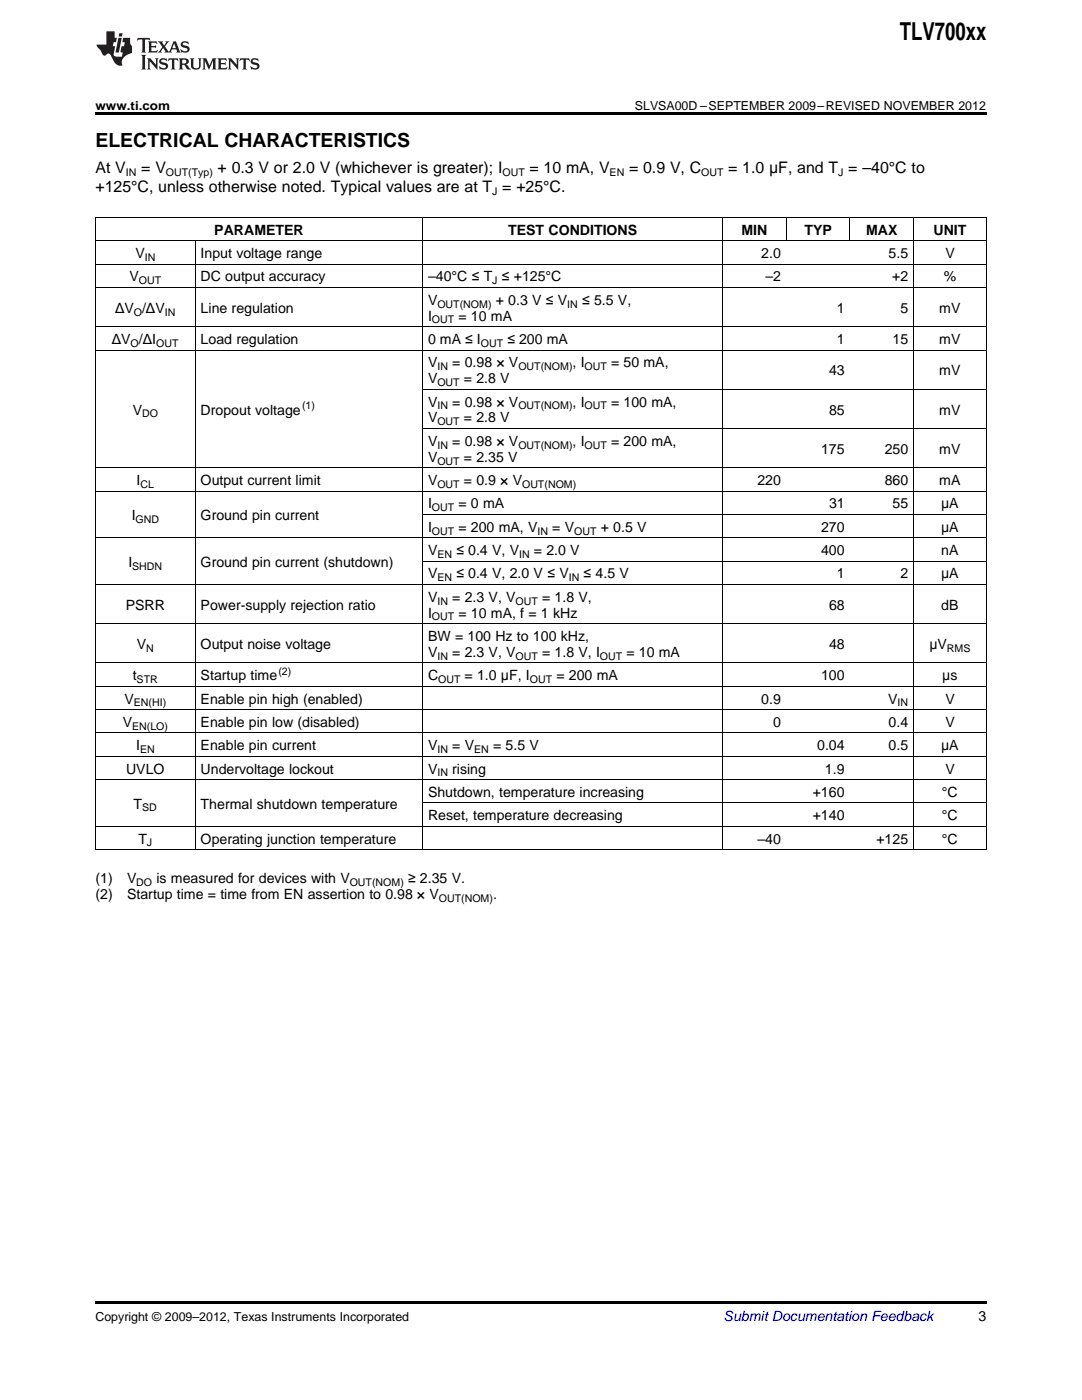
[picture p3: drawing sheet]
<svg xmlns="http://www.w3.org/2000/svg" width="216mm" height="279mm" viewBox="0 0 216 279" stroke-linecap="round" stroke-linejoin="round" font-family="sans-serif">
<defs><g id="words">
<text font-size="4.9" x="179.5" y="7.9">TLV700xx</text>
<text font-size="3.9" x="19" y="29.3">ELECTRICAL CHARACTERISTICS</text>
<g font-size="3.2">
<text x="19" y="34.4">At V</text>
<text x="28.2" y="34.4">= V</text>
<text x="43.4" y="34.4">+ 0.3 V or 2.0 V (whichever is greater); I</text>
<text x="105.7" y="34.4">= 10 mA, V</text>
<text x="125.5" y="34.4">= 0.9 V, C</text>
<text x="145.3" y="34.4">= 1.0 μF, and T = –40°C to</text>
<text x="19" y="38.3">+125°C, unless otherwise noted. Typical values are at T = +25°C.</text>
</g>
<g font-size="2.8">
<text x="42.8" y="46.8">PARAMETER</text>
<text x="101.4" y="46.8">TEST CONDITIONS</text>
<text x="148" y="46.8">MIN</text>
<text x="160.5" y="46.8">TYP</text>
<text x="172.8" y="46.8">MAX</text>
<text x="186.3" y="46.8">UNIT</text>
<text x="27" y="51.5">V</text>
<text x="40" y="51.5">Input voltage range</text>
<text x="151.9" y="51.5">2.0</text>
<text x="177.3" y="51.5">5.5</text>
<text x="188.6" y="51.5">V</text>
<text x="25.8" y="56.2">V</text>
<text x="40" y="56.2">DC output accuracy</text>
<text x="85.4" y="56.2">–40°C ≤ T ≤ +125°C</text>
<text x="152.7" y="56.2">–2</text>
<text x="178" y="56.2">+2</text>
<text x="188.3" y="56.2">%</text>
<text x="23" y="62.4">ΔV /ΔV</text>
<text x="40" y="62.4">Line regulation</text>
<text x="85.4" y="60.8">V</text>
<text x="85.4" y="64">I</text>
<text x="91.5" y="64">= 10 mA</text>
<text x="98.9" y="60.8">+ 0.3 V ≤ V</text>
<text x="116.1" y="60.8">≤ 5.5 V,</text>
<text x="167" y="62.4">1</text>
<text x="179.7" y="62.4">5</text>
<text x="187.4" y="62.4">mV</text>
<text x="22.3" y="68.7">ΔV /ΔI</text>
<text x="40" y="68.7">Load regulation</text>
<text x="85.4" y="68.7">0 mA ≤ I</text>
<text x="101.2" y="68.7">≤ 200 mA</text>
<text x="167" y="68.7">1</text>
<text x="178.1" y="68.7">15</text>
<text x="187.4" y="68.7">mV</text>
<text x="85.4" y="73.3">V</text>
<text x="85.4" y="76.5">V</text>
<text x="90.2" y="73.3">= 0.98 × V</text>
<text x="92.6" y="76.5">= 2.8 V</text>
<text x="114.3" y="73.3">, I</text>
<text x="121.9" y="73.3">= 50 mA,</text>
<text x="165.4" y="74.9">43</text>
<text x="187.4" y="74.9">mV</text>
<text x="26.5" y="82.7">V</text>
<text x="40" y="82.7">Dropout voltage</text>
<text x="85.4" y="81.1">V</text>
<text x="90.2" y="81.1">= 0.98 × V</text>
<text x="114.3" y="81.1">, I</text>
<text x="121.9" y="81.1">= 100 mA,</text>
<text x="165.4" y="82.7">85</text>
<text x="187.4" y="82.7">mV</text>
<text x="85.4" y="84.3">V</text>
<text x="85.4" y="89">V</text>
<text x="90.2" y="89">= 0.98 × V</text>
<text x="92.6" y="84.3">= 2.8 V</text>
<text x="114.3" y="89">, I</text>
<text x="121.9" y="89">= 200 mA,</text>
<text x="85.4" y="92.1">V</text>
<text x="92.6" y="92.1">= 2.35 V</text>
<text x="163.8" y="90.6">175</text>
<text x="176.5" y="90.6">250</text>
<text x="187.4" y="90.6">mV</text>
<text x="27.3" y="96.8">I</text>
<text x="40" y="96.8">Output current limit</text>
<text x="85.4" y="96.8">V</text>
<text x="85.4" y="101.5">I</text>
<text x="91.5" y="101.5">= 0 mA</text>
<text x="92.6" y="96.8">= 0.9 × V</text>
<text x="151.1" y="96.8">220</text>
<text x="165.4" y="101.5">31</text>
<text x="176.5" y="96.8">860</text>
<text x="178.1" y="101.5">55</text>
<text x="187.4" y="96.8">mA</text>
<text x="187.8" y="101.5">μA</text>
<text x="26.3" y="103.8">I</text>
<text x="40" y="103.8">Ground pin current</text>
<text x="85.4" y="106.1">I</text>
<text x="91.5" y="106.1">= 200 mA, V</text>
<text x="110.2" y="106.1">= V</text>
<text x="119.9" y="106.1">+ 0.5 V</text>
<text x="163.8" y="106.1">270</text>
<text x="187.8" y="106.1">μA</text>
<text x="25.6" y="113.1">I</text>
<text x="40" y="113.1">Ground pin current (shutdown)</text>
<text x="85.4" y="110.8">V</text>
<text x="91.1" y="110.8">≤ 0.4 V, V</text>
<text x="106.5" y="110.8">= 2.0 V</text>
<text x="163.8" y="110.8">400</text>
<text x="187.8" y="110.8">nA</text>
<text x="85.4" y="115.4">V</text>
<text x="91.1" y="115.4">≤ 0.4 V, 2.0 V ≤ V</text>
<text x="116.5" y="115.4">≤ 4.5 V</text>
<text x="167" y="115.4">1</text>
<text x="179.7" y="115.4">2</text>
<text x="187.8" y="115.4">μA</text>
<text x="25.1" y="121.7">PSRR</text>
<text x="40" y="121.7">Power-supply rejection ratio</text>
<text x="85.4" y="120.1">V</text>
<text x="85.4" y="123.3">I</text>
<text x="90.2" y="120.1">= 2.3 V, V</text>
<text x="91.5" y="123.3">= 10 mA, f = 1 kHz</text>
<text x="108.2" y="120.1">= 1.8 V,</text>
<text x="165.4" y="121.7">68</text>
<text x="187.8" y="121.7">dB</text>
<text x="27.3" y="129.5">V</text>
<text x="40" y="129.5">Output noise voltage</text>
<text x="85.4" y="127.9">BW = 100 Hz to 100 kHz,</text>
<text x="85.4" y="131.1">V</text>
<text x="90.2" y="131.1">= 2.3 V, V</text>
<text x="108.2" y="131.1">= 1.8 V, I</text>
<text x="125" y="131.1">= 10 mA</text>
<text x="165.4" y="129.5">48</text>
<text x="185.5" y="129.5">μV</text>
<text x="26.5" y="135.7">t</text>
<text x="40" y="135.7">Startup time</text>
<text x="85.4" y="135.7">C</text>
<text x="92.7" y="135.7">= 1.0 μF, I</text>
<text x="111" y="135.7">= 200 mA</text>
<text x="163.8" y="135.7">100</text>
<text x="188" y="135.7">μs</text>
<text x="24.8" y="140.4">V</text>
<text x="40" y="140.4">Enable pin high (enabled)</text>
<text x="151.9" y="140.4">0.9</text>
<text x="177.2" y="140.4">V</text>
<text x="188.6" y="140.4">V</text>
<text x="24.5" y="145.1">V</text>
<text x="27.2" y="149.7">I</text>
<text x="40" y="145.1">Enable pin low (disabled)</text>
<text x="40" y="149.7">Enable pin current</text>
<text x="85.4" y="149.7">V</text>
<text x="90.2" y="149.7">= V</text>
<text x="98.4" y="149.7">= 5.5 V</text>
<text x="154.3" y="145.1">0</text>
<text x="163.1" y="149.7">0.04</text>
<text x="177.3" y="145.1">0.4</text>
<text x="177.3" y="149.7">0.5</text>
<text x="187.8" y="149.7">μA</text>
<text x="188.6" y="145.1">V</text>
<text x="25.2" y="154.4">UVLO</text>
<text x="40" y="154.4">Undervoltage lockout</text>
<text x="85.4" y="154.4">V</text>
<text x="90.2" y="154.4">rising</text>
<text x="164.6" y="154.4">1.9</text>
<text x="188.6" y="154.4">V</text>
<text x="26.7" y="161.4">T</text>
<text x="40" y="161.4">Thermal shutdown temperature</text>
<text x="85.4" y="159">Shutdown, temperature increasing</text>
<text x="162.2" y="159">+160</text>
<text x="188" y="159">°C</text>
<text x="85.4" y="163.7">Reset, temperature decreasing</text>
<text x="162.2" y="163.7">+140</text>
<text x="188" y="163.7">°C</text>
<text x="27.6" y="168.3">T</text>
<text x="40" y="168.3">Operating junction temperature</text>
<text x="151.1" y="168.3">–40</text>
<text x="174.9" y="168.3">+125</text>
<text x="188" y="168.3">°C</text>
<text x="19" y="176.3">(1)</text>
<text x="19" y="179.5">(2)</text>
<text x="25.4" y="176.3">V</text>
<text x="25.4" y="179.5">Startup time = time from EN assertion to 0.98 × V</text>
<text x="31.2" y="176.3">is measured for devices with V</text>
<text x="81.4" y="176.3">≥ 2.35 V.</text>
<text x="98.4" y="179.5">.</text>
<text x="195.3" y="263.6">3</text>
</g>
<text font-size="2.8" fill="#0000c8" x="144.4" y="263.6">Submit Documentation Feedback</text>
<g font-size="2.5">
<text x="19" y="21.9">www.ti.com</text>
<text x="126.7" y="21.9">SLVSA00D –SEPTEMBER 2009–REVISED NOVEMBER 2012</text>
<text x="19" y="263.6">Copyright © 2009–2012, Texas Instruments Incorporated</text>
</g>
<g font-size="2.1">
<text x="25.1" y="35.1">IN</text>
<text x="33.1" y="35.1">OUT(Typ)</text>
<text x="100.3" y="35.1">OUT</text>
<text x="121.6" y="35.1">EN</text>
<text x="139.9" y="35.1">OUT</text>
<text x="167.3" y="35.1">J</text>
<text x="98.2" y="38.9">J</text>
<text x="28.9" y="52.1">IN</text>
<text x="27.7" y="56.7">OUT</text>
<text x="98.2" y="56.7">J</text>
<text x="26.7" y="63">O</text>
<text x="32.9" y="63">IN</text>
<text x="86.2" y="64.6">OUT</text>
<text x="87.3" y="61.4">OUT(NOM)</text>
<text x="113.2" y="61.4">IN</text>
<text x="26.1" y="69.2">O</text>
<text x="31.2" y="69.2">OUT</text>
<text x="96" y="69.2">OUT</text>
<text x="87.3" y="73.9">IN</text>
<text x="87.3" y="77">OUT</text>
<text x="103.4" y="73.9">OUT(NOM)</text>
<text x="116.6" y="73.9">OUT</text>
<text x="28.4" y="83.3">DO</text>
<text x="60.3" y="81.6">(1)</text>
<text x="87.3" y="81.7">IN</text>
<text x="103.4" y="81.7">OUT(NOM)</text>
<text x="116.6" y="81.7">OUT</text>
<text x="87.3" y="84.9">OUT</text>
<text x="87.3" y="89.5">IN</text>
<text x="103.4" y="89.5">OUT(NOM)</text>
<text x="116.6" y="89.5">OUT</text>
<text x="87.3" y="92.7">OUT</text>
<text x="28" y="97.4">CL</text>
<text x="87.3" y="97.4">OUT</text>
<text x="104.2" y="97.4">OUT(NOM)</text>
<text x="27.1" y="104.4">GND</text>
<text x="86.2" y="102">OUT</text>
<text x="86.2" y="106.7">OUT</text>
<text x="107.2" y="106.7">IN</text>
<text x="114.6" y="106.7">OUT</text>
<text x="26.4" y="113.7">SHDN</text>
<text x="87.3" y="111.3">EN</text>
<text x="103.6" y="111.3">IN</text>
<text x="87.3" y="116">EN</text>
<text x="113.5" y="116">IN</text>
<text x="86.2" y="123.8">OUT</text>
<text x="87.3" y="120.7">IN</text>
<text x="102.9" y="120.7">OUT</text>
<text x="29.2" y="130.1">N</text>
<text x="87.3" y="131.7">IN</text>
<text x="102.9" y="131.7">OUT</text>
<text x="119.7" y="131.7">OUT</text>
<text x="188.9" y="130.1">RMS</text>
<text x="27.3" y="136.3">STR</text>
<text x="55.6" y="134.6">(2)</text>
<text x="87.4" y="136.3">OUT</text>
<text x="105.7" y="136.3">OUT</text>
<text x="26.7" y="141">EN(HI)</text>
<text x="179.1" y="141">IN</text>
<text x="26.4" y="145.6">EN(LO)</text>
<text x="27.9" y="150.3">EN</text>
<text x="87.3" y="150.3">IN</text>
<text x="87.3" y="154.9">IN</text>
<text x="94.6" y="150.3">EN</text>
<text x="28.4" y="161.9">SD</text>
<text x="29.3" y="168.9">J</text>
<text x="27.2" y="176.9">DO</text>
<text x="69.8" y="176.9">OUT(NOM)</text>
<text x="87.6" y="180.1">OUT(NOM)</text>
</g>
</g></defs>
<g fill="#231f20">
<path d="M27.5 7.6l-.1 .5 .4-.2h.6v.1v2.1l-.2 .4h1l-.3-.4v-2.1l.1-.1h.5l.5 .2-.2-.5zM29.5 8.3l.2 .3v1.5l-.2 .4h1.8l.2-.6a1.04 1.04 0 0 1-1.3 .2v-.7h.6l.3 .2v-.6l-.3 .2h-.6v-.6l.8-.1 .4 .3-.2-.5zM31.5 8.3l.9 1.1-.9 1.1h.8l-.2-.2 .5-.7 .4 .7-.2 .2h1.5l-.1-.2 .1-.4h.9l.1 .4-.2 .2h1l-.3-.3-.7-1.9h-.5l-.9 2-.8-1 .9-1h-.8l.1 .3-.3 .5-.4-.6 .2-.2zM34.7 8.6l.4 1h-.7zM36.3 8.4a.63 .63 0 0 0-.2 .7 .63 .63 0 0 0 .6 .4l.6 .2 .1 .2a.75 .75 0 0 1-.7 .4 .75 .75 0 0 1-.6-.5l.1 .7 .1-.1a1.11 1.11 0 0 0 1.5-.6 1.13 1.13 0 0 0-1.2-.8l-.1-.4a1.04 1.04 0 0 1 1.2 .2l-.2-.5-.1 .1-.5-.2zM28.2 10.9l.2 .4v2.2l-.2 .4h1l-.3-.4v-2.2l.3-.4zM29.3 11.6l.3 .4v1.5l-.3 .4h.8l-.2-.4v-1.3l1.5 1.7v-1.9l.2-.4h-.7l.2 .4v.9l-1.1-1.3zM32 11.8a.62 .62 0 0 0-.2 .7 .62 .62 0 0 0 .6 .4l.6 .1 .1 .3a.76 .76 0 0 1-.7 .3 .76 .76 0 0 1-.6-.4l.1 .7 .1-.1a1.11 1.11 0 0 0 1.5-.6 1.13 1.13 0 0 0-1.2-.8l-.1-.4a1.04 1.04 0 0 1 1.2 .2l-.2-.6-.1 .1-.5-.1zM33.7 11.6l-.2 .6a.61 .61 0 0 1 .8-.3v1.6l-.2 .4h.9l-.2-.4v-1.6a.63 .63 0 0 1 .8 .3l-.2-.6zM35.6 11.6l.3 .4v1.5l-.3 .4h1l-.2-.2v-.8l.5 .2a.76 .76 0 0 0 1.2 .7l-1-1a.58 .58 0 0 0 .6-.5 .58 .58 0 0 0-.5-.6zM36.4 11.9h.1a.45 .45 0 0 1 .5 .1 .45 .45 0 0 1 .1 .5l-.7 .2zM37.9 11.6l.2 .2a2.17 2.17 0 0 0 .3 1.9 .99 .99 0 0 0 1.6-.6v-1.1l.2-.4h-.7l.2 .2a1.92 1.92 0 0 1-.2 1.8 .6 .6 0 0 1-.9-.5v-1.1l.2-.4zM40.4 11.6l.2 .4v1.5l-.2 .4h.7l-.2-.4v-1.4l.8 1.8 .8-1.8v1.4l-.2 .4h.9l-.2-.4v-1.5l.2-.4h-.8l-.6 1.5-.6-1.5zM43.4 11.6l.2 .4v1.5l-.2 .4h1.8l.2-.6a1.04 1.04 0 0 1-1.3 .1v-.6h.5l.4 .2v-.6l-.4 .2h-.5v-.7h.8l.3 .3-.1-.6zM45.5 11.6l.2 .4v1.5l-.2 .4h.7l-.2-.4v-1.3l1.5 1.7v-1.9l.2-.4h-.7l.2 .4v.9l-1.1-1.3zM47.9 11.6l-.1 .6a.61 .61 0 0 1 .8-.3v1.6l-.3 .4h1l-.3-.4 .1-1.6a.63 .63 0 0 1 .7 .3l-.1-.6zM50.2 11.8a.62 .62 0 0 0-.2 .7 .62 .62 0 0 0 .6 .4l.6 .1 .2 .3a.76 .76 0 0 1-.8 .3 .76 .76 0 0 1-.6-.4l.1 .7 .2-.1a1.11 1.11 0 0 0 1.5-.6 1.13 1.13 0 0 0-1.3-.8l-.1-.4a1.04 1.04 0 0 1 1.2 .2l-.1-.6-.2 .1-.5-.1z"/>
<path d="M21.2 6.3v2.6h-1.9l.1 .4 .7 .9a.91 .91 0 0 0 1 .8 .56 .56 0 0 1 .5-.3 .56 .56 0 0 1 .5 .3l.4 .8a1.53 1.53 0 0 0 1.9 1.2 1.54 1.54 0 0 1 1-2.1l.9-.3v-1.4a1.52 1.52 0 0 1-.3-1.6h-1.4l-.2 .8h.5l-.2 .8h-.4l-.2 1v.2l.4 .1-.2 .8a1.93 1.93 0 0 1-1.6-.3l.3-1.8h-.5l.2-.8h.4l.2-.8h-.4v-1.3zM23.6 7.6l-.6 2.9h.7l.6-2.9zM23.8 6.6l-.1 .7h.6l.2-.7z"/>
</g>
<path d="M19 22.5h177.8v.5h-177.8zM19 259.7h177.8v.5h-177.8z" fill="#000"/>
<g fill="none" stroke="#000" stroke-width=".2">
<path d="M19 57.4h177.8M19 52.7h177.8M19 48.1h177.8M19 43.4h177.8M19.1 43.5v126.1M38.9 48.1v121.5M84.3 43.5v126.1M144.2 43.5v126.1M156.9 43.5v4.6M169.6 43.5v4.6M182.3 43.5v126.1M196.8 43.5v126.1"/>
<path d="M19 69.9h177.8M19 65.2h177.8M84.3 77.7h112.5M19 98h177.8M19 93.4h177.8M84.3 85.5h112.5M19 116.6h177.8M19 107.3h177.8M84.3 112h112.5M84.3 102.7h112.5M19 137h177.8M19 132.3h177.8"/>
<path d="M19 124.5h177.8M19 155.6h177.8M19 150.9h177.8M19 146.3h177.8M19 141.6h177.8M19 169.6h177.8M19 164.9h177.8M84.3 160.2h112.5"/>
</g>
<use href="#words"/>
</svg>
